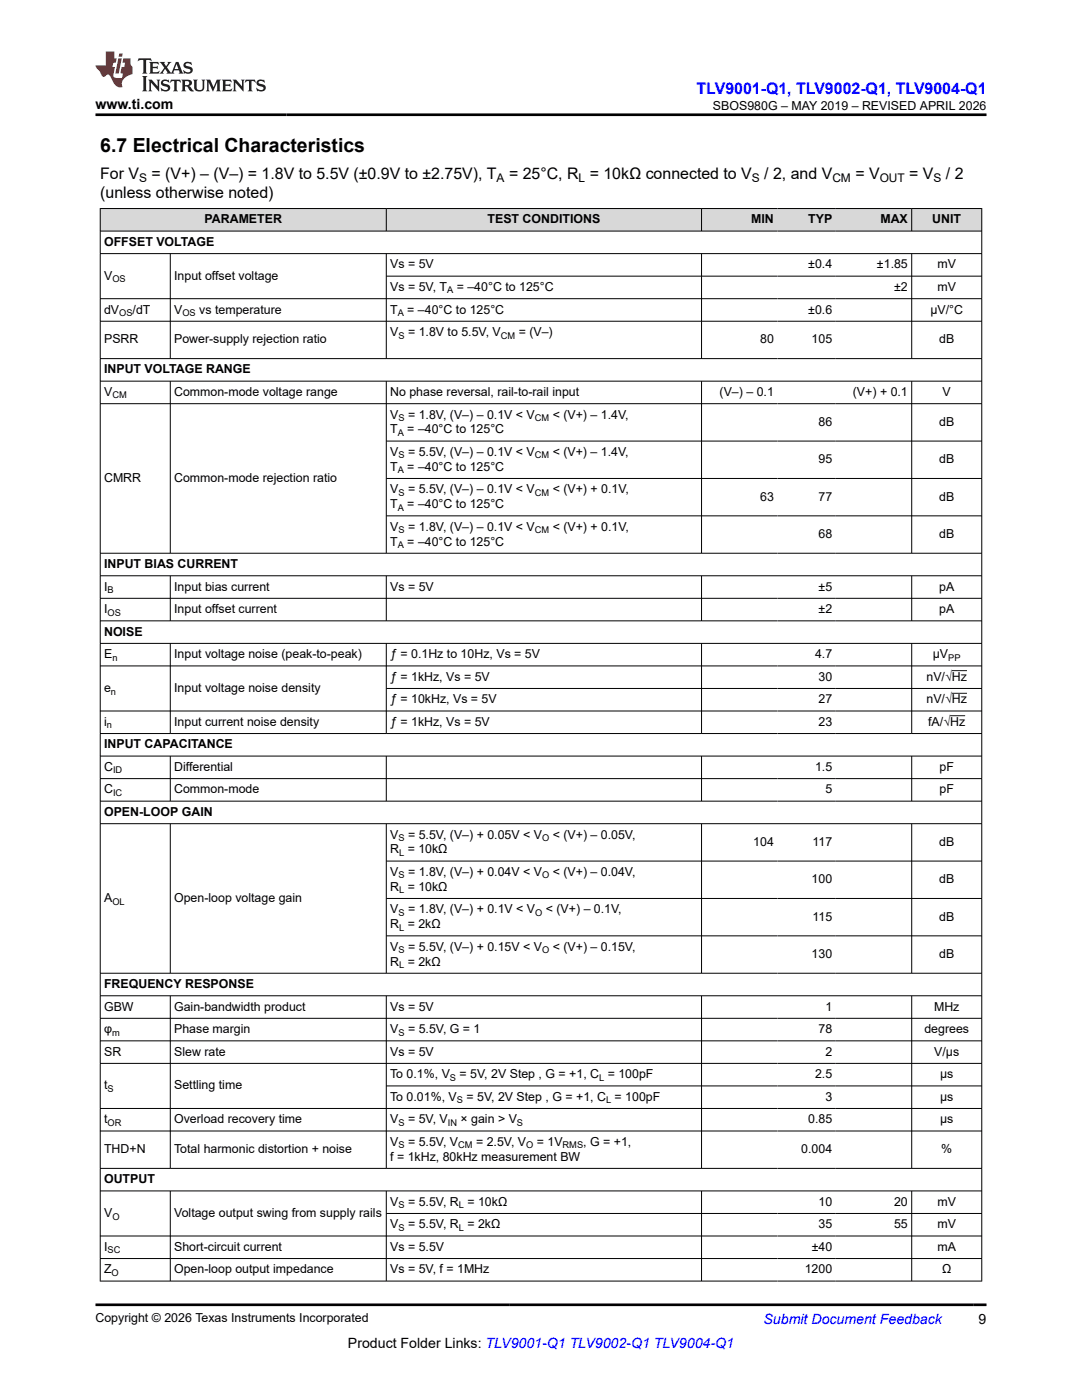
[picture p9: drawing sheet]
<svg xmlns="http://www.w3.org/2000/svg" width="216mm" height="279mm" viewBox="0 0 216 279" stroke-linecap="round" stroke-linejoin="round" font-family="sans-serif">
<defs><g id="words">
<text font-size="3.9" x="20" y="30.3">6.7 Electrical Characteristics</text>
<text font-size="3.2" fill="#00f" x="139" y="18.7">TLV9001-Q1, TLV9002-Q1, TLV9004-Q1</text>
<g font-size="3.2">
<text x="20" y="35.7">For V</text>
<text x="30.2" y="35.7">= (V+) – (V–) = 1.8V to 5.5V (±0.9V to ±2.75V), T</text>
<text x="101.6" y="35.7">= 25°C, R = 10kΩ connected to V</text>
<text x="152.5" y="35.7">/ 2, and V</text>
<text x="170.7" y="35.7">= V</text>
<text x="181.4" y="35.7">= V</text>
<text x="188.8" y="35.7">/ 2</text>
<text x="20" y="39.5">(unless otherwise noted)</text>
</g>
<g font-size="2.8">
<text x="19" y="21.8">www.ti.com</text>
<text x="69.4" y="269">Product Folder Links: TLV9001-Q1 TLV9002-Q1 TLV9004-Q1</text>
<text x="195.3" y="264.2">9</text>
</g>
<text font-size="2.8" fill="#00f" x="152.4" y="264.2">Submit Document Feedback</text>
<g font-size="2.5">
<text x="142.3" y="21.9">SBOS980G – MAY 2019 – REVISED APRIL 2026</text>
<text x="40.8" y="44.6">PARAMETER</text>
<text x="97.3" y="44.6">TEST CONDITIONS</text>
<text x="149.9" y="44.6">MIN</text>
<text x="161.3" y="44.6">TYP</text>
<text x="175.7" y="44.6">MAX</text>
<text x="186" y="44.6">UNIT</text>
<text x="20.8" y="49.1">OFFSET VOLTAGE</text>
<text x="77.8" y="53.6">Vs = 5V</text>
<text x="161.3" y="53.6">±0.4</text>
<text x="175" y="53.6">±1.85</text>
<text x="187.1" y="53.6">mV</text>
<text x="20.8" y="55.8">V</text>
<text x="34.7" y="55.8">Input offset voltage</text>
<text x="77.8" y="58.1">Vs = 5V, T</text>
<text x="91.1" y="58.1">= –40°C to 125°C</text>
<text x="178.4" y="58.1">±2</text>
<text x="187.1" y="58.1">mV</text>
<text x="20.8" y="62.6">dV</text>
<text x="26.5" y="62.6">/dT</text>
<text x="34.7" y="62.6">V</text>
<text x="39.8" y="62.6">vs temperature</text>
<text x="77.8" y="62.6">T</text>
<text x="81.3" y="62.6">= –40°C to 125°C</text>
<text x="161.3" y="62.6">±0.6</text>
<text x="185.6" y="62.6">μV/°C</text>
<text x="20.8" y="68.6">PSRR</text>
<text x="34.7" y="68.6">Power-supply rejection ratio</text>
<text x="77.8" y="67.1">V</text>
<text x="81.4" y="67.1">= 1.8V to 5.5V, V</text>
<text x="103.5" y="67.1">= (V–)</text>
<text x="151.7" y="68.6">80</text>
<text x="162" y="68.6">105</text>
<text x="187.4" y="68.6">dB</text>
<text x="20.8" y="74.5">INPUT VOLTAGE RANGE</text>
<text x="20.8" y="79">V</text>
<text x="34.7" y="79">Common-mode voltage range</text>
<text x="77.8" y="79">No phase reversal, rail-to-rail input</text>
<text x="77.8" y="83.5">V</text>
<text x="81.4" y="83.5">= 1.8V, (V–) – 0.1V &lt; V</text>
<text x="110.3" y="83.5">&lt; (V+) – 1.4V,</text>
<text x="143.6" y="79">(V–) – 0.1</text>
<text x="170.2" y="79">(V+) + 0.1</text>
<text x="188.1" y="79">V</text>
<text x="77.8" y="86.5">T</text>
<text x="81.3" y="86.5">= –40°C to 125°C</text>
<text x="163.3" y="85">86</text>
<text x="187.4" y="85">dB</text>
<text x="77.8" y="94">T</text>
<text x="77.8" y="91">V</text>
<text x="81.3" y="94">= –40°C to 125°C</text>
<text x="81.4" y="91">= 5.5V, (V–) – 0.1V &lt; V</text>
<text x="110.3" y="91">&lt; (V+) – 1.4V,</text>
<text x="163.3" y="92.5">95</text>
<text x="187.4" y="92.5">dB</text>
<text x="20.8" y="96.2">CMRR</text>
<text x="34.7" y="96.2">Common-mode rejection ratio</text>
<text x="77.8" y="101.4">T</text>
<text x="77.8" y="98.4">V</text>
<text x="81.3" y="101.4">= –40°C to 125°C</text>
<text x="81.4" y="98.4">= 5.5V, (V–) – 0.1V &lt; V</text>
<text x="110.3" y="98.4">&lt; (V+) + 0.1V,</text>
<text x="151.7" y="99.9">63</text>
<text x="163.3" y="99.9">77</text>
<text x="187.4" y="99.9">dB</text>
<text x="77.8" y="105.9">V</text>
<text x="81.4" y="105.9">= 1.8V, (V–) – 0.1V &lt; V</text>
<text x="110.3" y="105.9">&lt; (V+) + 0.1V,</text>
<text x="163.3" y="107.4">68</text>
<text x="187.4" y="107.4">dB</text>
<text x="20.8" y="113.4">INPUT BIAS CURRENT</text>
<text x="77.8" y="108.9">T</text>
<text x="81.3" y="108.9">= –40°C to 125°C</text>
<text x="20.8" y="117.9">I</text>
<text x="34.7" y="117.9">Input bias current</text>
<text x="77.8" y="117.9">Vs = 5V</text>
<text x="163.3" y="117.9">±5</text>
<text x="187.4" y="117.9">pA</text>
<text x="20.8" y="122.4">I</text>
<text x="34.7" y="122.4">Input offset current</text>
<text x="163.3" y="122.4">±2</text>
<text x="187.4" y="122.4">pA</text>
<text x="20.8" y="126.9">NOISE</text>
<text x="20.8" y="131.4">E</text>
<text x="34.7" y="131.4">Input voltage noise (peak-to-peak)</text>
<text x="77.8" y="131.4">ƒ = 0.1Hz to 10Hz, Vs = 5V</text>
<text x="162.6" y="131.4">4.7</text>
<text x="186.1" y="131.4">μV</text>
<text x="77.8" y="135.9">ƒ = 1kHz, Vs = 5V</text>
<text x="163.3" y="135.9">30</text>
<text x="184.9" y="135.9">nV/√Hz</text>
<text x="20.8" y="138.1">e</text>
<text x="34.7" y="138.1">Input voltage noise density</text>
<text x="77.8" y="140.4">ƒ = 10kHz, Vs = 5V</text>
<text x="163.3" y="140.4">27</text>
<text x="184.9" y="140.4">nV/√Hz</text>
<text x="20.8" y="144.9">i</text>
<text x="20.8" y="149.4">INPUT CAPACITANCE</text>
<text x="34.7" y="144.9">Input current noise density</text>
<text x="77.8" y="144.9">ƒ = 1kHz, Vs = 5V</text>
<text x="163.3" y="144.9">23</text>
<text x="185.2" y="144.9">fA/√Hz</text>
<text x="20.8" y="153.9">C</text>
<text x="34.7" y="153.9">Differential</text>
<text x="162.6" y="153.9">1.5</text>
<text x="187.5" y="153.9">pF</text>
<text x="20.8" y="158.4">C</text>
<text x="34.7" y="158.4">Common-mode</text>
<text x="164.7" y="158.4">5</text>
<text x="187.5" y="158.4">pF</text>
<text x="20.8" y="162.8">OPEN-LOOP GAIN</text>
<text x="77.8" y="167.3">V</text>
<text x="81.4" y="167.3">= 5.5V, (V–) + 0.05V &lt; V</text>
<text x="110.3" y="167.3">&lt; (V+) – 0.05V,</text>
<text x="77.8" y="170.3">R = 10kΩ</text>
<text x="150.3" y="168.8">104</text>
<text x="162.1" y="168.8">117</text>
<text x="187.4" y="168.8">dB</text>
<text x="77.8" y="174.8">V</text>
<text x="77.8" y="177.8">R = 10kΩ</text>
<text x="81.4" y="174.8">= 1.8V, (V–) + 0.04V &lt; V</text>
<text x="110.3" y="174.8">&lt; (V+) – 0.04V,</text>
<text x="162" y="176.3">100</text>
<text x="187.4" y="176.3">dB</text>
<text x="20.8" y="180">A</text>
<text x="34.7" y="180">Open-loop voltage gain</text>
<text x="77.8" y="182.3">V</text>
<text x="77.8" y="185.2">R = 2kΩ</text>
<text x="81.4" y="182.3">= 1.8V, (V–) + 0.1V &lt; V</text>
<text x="108.9" y="182.3">&lt; (V+) – 0.1V,</text>
<text x="162.1" y="183.8">115</text>
<text x="187.4" y="183.8">dB</text>
<text x="77.8" y="189.7">V</text>
<text x="81.4" y="189.7">= 5.5V, (V–) + 0.15V &lt; V</text>
<text x="110.3" y="189.7">&lt; (V+) – 0.15V,</text>
<text x="162" y="191.2">130</text>
<text x="187.4" y="191.2">dB</text>
<text x="20.8" y="197.2">FREQUENCY RESPONSE</text>
<text x="77.8" y="192.7">R = 2kΩ</text>
<text x="20.8" y="201.7">GBW</text>
<text x="34.7" y="201.7">Gain-bandwidth product</text>
<text x="77.8" y="201.7">Vs = 5V</text>
<text x="164.7" y="201.7">1</text>
<text x="186.4" y="201.7">MHz</text>
<text x="20.8" y="206.2">φ</text>
<text x="34.7" y="206.2">Phase margin</text>
<text x="77.8" y="206.2">V</text>
<text x="81.4" y="206.2">= 5.5V, G = 1</text>
<text x="163.3" y="206.2">78</text>
<text x="184.4" y="206.2">degrees</text>
<text x="20.8" y="210.7">SR</text>
<text x="34.7" y="210.7">Slew rate</text>
<text x="77.8" y="210.7">Vs = 5V</text>
<text x="77.8" y="215.2">To 0.1%, V</text>
<text x="91.7" y="215.2">= 5V, 2V Step , G = +1, C = 100pF</text>
<text x="162.6" y="215.2">2.5</text>
<text x="164.7" y="210.7">2</text>
<text x="186.4" y="210.7">V/µs</text>
<text x="187.6" y="215.2">μs</text>
<text x="20.8" y="217.4">t</text>
<text x="34.7" y="217.4">Settling time</text>
<text x="77.8" y="219.7">To 0.01%, V</text>
<text x="93.1" y="219.7">= 5V, 2V Step , G = +1, C = 100pF</text>
<text x="164.7" y="219.7">3</text>
<text x="187.6" y="219.7">μs</text>
<text x="20.8" y="224.2">t</text>
<text x="34.7" y="224.2">Overload recovery time</text>
<text x="77.8" y="224.2">V</text>
<text x="81.4" y="224.2">= 5V, V</text>
<text x="91.9" y="224.2">× gain &gt; V</text>
<text x="161.3" y="224.2">0.85</text>
<text x="187.6" y="224.2">μs</text>
<text x="20.8" y="230.2">THD+N</text>
<text x="34.7" y="230.2">Total harmonic distortion + noise</text>
<text x="77.8" y="228.7">V</text>
<text x="77.8" y="231.6">f = 1kHz, 80kHz measurement BW</text>
<text x="81.4" y="228.7">= 5.5V, V</text>
<text x="95" y="228.7">= 2.5V, V</text>
<text x="107.1" y="228.7">= 1V</text>
<text x="116.4" y="228.7">, G = +1,</text>
<text x="159.9" y="230.2">0.004</text>
<text x="187.8" y="230.2">%</text>
<text x="20.8" y="236.1">OUTPUT</text>
<text x="20.8" y="242.9">V</text>
<text x="34.7" y="242.9">Voltage output swing from supply rails</text>
<text x="77.8" y="240.6">V</text>
<text x="77.8" y="245.1">V</text>
<text x="81.4" y="240.6">= 5.5V, R = 10kΩ</text>
<text x="81.4" y="245.1">= 5.5V, R = 2kΩ</text>
<text x="163.3" y="240.6">10</text>
<text x="163.3" y="245.1">35</text>
<text x="178.4" y="240.6">20</text>
<text x="178.4" y="245.1">55</text>
<text x="187.1" y="240.6">mV</text>
<text x="187.1" y="245.1">mV</text>
<text x="20.8" y="249.6">I</text>
<text x="34.7" y="249.6">Short-circuit current</text>
<text x="77.8" y="249.6">Vs = 5.5V</text>
<text x="162" y="249.6">±40</text>
<text x="187.1" y="249.6">mA</text>
<text x="20.8" y="254.1">Z</text>
<text x="34.7" y="254.1">Open-loop output impedance</text>
<text x="77.8" y="254.1">Vs = 5V, f = 1MHz</text>
<text x="160.6" y="254.1">1200</text>
<text x="188" y="254.1">Ω</text>
<text x="19" y="263.9">Copyright © 2026 Texas Instruments Incorporated</text>
</g>
<g font-size="2.4">
<text x="27.8" y="36.3">S</text>
<text x="99.1" y="36.3">A</text>
<text x="115.5" y="36.3">L</text>
<text x="150" y="36.3">S</text>
<text x="166.1" y="36.3">CM</text>
<text x="175.5" y="36.3">OUT</text>
<text x="186.3" y="36.3">S</text>
</g>
<g font-size="1.9">
<text x="22.4" y="56.3">OS</text>
<text x="89.2" y="58.6">A</text>
<text x="23.8" y="63.1">OS</text>
<text x="36.4" y="63.1">OS</text>
<text x="79.4" y="63.1">A</text>
<text x="79.5" y="67.6">S</text>
<text x="99.9" y="67.6">CM</text>
<text x="22.4" y="79.5">CM</text>
<text x="79.4" y="87">A</text>
<text x="79.5" y="84">S</text>
<text x="106.7" y="84">CM</text>
<text x="79.4" y="94.4">A</text>
<text x="79.5" y="91.5">S</text>
<text x="106.7" y="91.5">CM</text>
<text x="79.4" y="101.9">A</text>
<text x="79.5" y="98.9">S</text>
<text x="106.7" y="98.9">CM</text>
<text x="79.5" y="106.4">S</text>
<text x="106.7" y="106.4">CM</text>
<text x="79.4" y="109.4">A</text>
<text x="21.5" y="118.4">B</text>
<text x="21.5" y="122.9">OS</text>
<text x="22.4" y="131.9">n</text>
<text x="189.2" y="131.9">PP</text>
<text x="22.1" y="138.6">n</text>
<text x="21.3" y="145.4">n</text>
<text x="22.6" y="154.3">ID</text>
<text x="22.6" y="158.8">IC</text>
<text x="79.5" y="167.8">S</text>
<text x="108.2" y="167.8">O</text>
<text x="79.6" y="170.8">L</text>
<text x="79.5" y="175.3">S</text>
<text x="79.6" y="178.3">L</text>
<text x="108.2" y="175.3">O</text>
<text x="22.4" y="180.5">OL</text>
<text x="79.5" y="182.8">S</text>
<text x="79.6" y="185.7">L</text>
<text x="106.8" y="182.8">O</text>
<text x="79.5" y="190.2">S</text>
<text x="108.2" y="190.2">O</text>
<text x="79.6" y="193.2">L</text>
<text x="22.4" y="206.7">m</text>
<text x="79.5" y="206.7">S</text>
<text x="89.8" y="215.7">S</text>
<text x="119.6" y="215.7">L</text>
<text x="21.5" y="217.9">S</text>
<text x="91.2" y="220.2">S</text>
<text x="120.9" y="220.2">L</text>
<text x="21.5" y="224.7">OR</text>
<text x="79.5" y="224.7">S</text>
<text x="89.4" y="224.7">IN</text>
<text x="103.2" y="224.7">S</text>
<text x="79.5" y="229.2">S</text>
<text x="91.4" y="229.2">CM</text>
<text x="105" y="229.2">O</text>
<text x="112.3" y="229.2">RMS</text>
<text x="22.4" y="243.4">O</text>
<text x="79.5" y="241.1">S</text>
<text x="79.5" y="245.6">S</text>
<text x="91.6" y="241.1">L</text>
<text x="91.6" y="245.6">L</text>
<text x="21.5" y="250.1">SC</text>
<text x="22.3" y="254.6">O</text>
</g>
</g></defs>
<g fill="#d8d8d8">
<path d="M20 41.6h175.9v4.5h-175.9z" fill-rule="evenodd"/>
<path d="M20.1 41.7h56.9v4.4h-56.9z" fill-rule="evenodd"/>
<path d="M77.1 41.7h62.8v4.4h-62.8z" fill-rule="evenodd"/>
<path d="M140 41.7h15.1v4.4h-15.1z" fill-rule="evenodd"/>
<path d="M155.1 41.7h11.7v4.4h-11.7z" fill-rule="evenodd"/>
<path d="M166.8 41.7h15.1v4.4h-15.1z" fill-rule="evenodd"/>
<path d="M182 41.7h13.8v4.4h-13.8z" fill-rule="evenodd"/>
</g>
<g fill="none" stroke="#000" stroke-width=".2">
<path d="M19.9 41.6h176.1M19.9 46.1h176.1M19.9 50.6h176.1M19.9 59.6h176.1M20 41.6v214.1M34 50.6v21M77.1 41.6v4.6M77.1 50.6v21M77.1 55.1h118.9M140 41.6v4.6M140 50.6v21M181.9 41.6v4.6"/>
<path d="M181.9 50.6v21M195.9 41.6v214.1M19.9 64.1h176.1M19.9 71.6h176.1M19.9 76.1h176.1M34 76.1v34.4M77.1 76.1v34.4M140 76.1v34.4M181.9 76.1v34.4M19.9 80.6h176.1M77.1 88h118.9M77.1 95.5h118.9"/>
<path d="M19.9 110.4h176.1M19.9 114.9h176.1M19.9 119.4h176.1M34 114.9v9.1M77.1 114.9v9.1M77.1 102.9h118.9M140 114.9v9.1M181.9 114.9v9.1M19.9 123.9h176.1M19.9 128.4h176.1M19.9 132.9h176.1M34 128.4v18.1"/>
<path d="M77.1 128.4v18.1M77.1 137.4h118.9M140 128.4v18.1M181.9 128.4v18.1M189.9 133.9h3.1M189.9 138.4h3.1M19.9 141.9h176.1M19.9 146.4h176.1M19.9 150.9h176.1M19.9 155.4h176.1M19.9 159.9h176.1M34 150.9v9"/>
<path d="M77.1 150.9v9M140 150.9v9M181.9 150.9v9M189.6 142.8h3M19.9 164.4h176.1M34 164.4v29.9M77.1 164.4v29.9M77.1 171.8h118.9M77.1 179.3h118.9M140 164.4v29.9M181.9 164.4v29.9M19.9 198.7h176.1"/>
<path d="M34 198.7v34.5M77.1 198.7v34.5M77.1 186.8h118.9M140 198.7v34.5M181.9 198.7v34.5M196 194.2h-176.1M19.9 203.2h176.1M19.9 207.7h176.1M19.9 212.2h176.1M77.1 216.7h118.9M19.9 221.2h176.1M19.9 225.7h176.1"/>
<path d="M19.9 233.2h176.1M19.9 237.7h176.1M34 237.7v18M77.1 237.7v18M140 237.7v18M181.9 237.7v18M19.9 246.7h176.1M19.9 251.2h176.1M19.9 255.7h176.1M77.1 242.2h118.9"/>
</g>
<path d="M27.7 11.6l-.2 .6 .5-.2h.6v.1v2.2l-.2 .4h1l-.2-.4v-2.2v-.1h.5l.5 .2-.1-.6zM29.8 12.4l.2 .3v1.6l-.2 .4h1.9l.1-.6a1.08 1.08 0 0 1-1.3 .2v-.7h.6l.4 .2v-.7l-.4 .2h-.6v-.5l.2-.2a1 1 0 0 1 1 .3l-.1-.5zM31.8 12.4l1 1.1-1 1.2h.9l-.2-.2 .4-.8 .5 .8-.2 .2h1.6l-.2-.2 .1-.5h1l.1 .5-.1 .2h.9l-.2-.4-.8-1.9h-.5l-1 2.1-.8-1.1 .9-1h-.8l.2 .2-.5 .6-.3-.6 .1-.2zM35.2 12.8l.4 1h-.8zM36.8 12.5a.65 .65 0 0 0-.2 .7 .65 .65 0 0 0 .6 .5l.7 .1 .1 .3a.79 .79 0 0 1-.7 .4 .79 .79 0 0 1-.7-.5l.1 .7 .2-.1a.93 .93 0 0 0 1.1 0 .93 .93 0 0 0 .4-.9 1.46 1.46 0 0 0-1.2-.6l-.1-.3a1.09 1.09 0 0 1 1.2 .2l-.2-.6-.1 .1-.6-.2zM28.4 15.2l.2 .4v2.2l-.2 .4h1l-.2-.4v-2.2l.2-.4zM29.6 15.9l.2 .4v1.5l-.2 .4h.8l-.3-.4v-1.3l1.7 1.8v-2l.2-.4h-.8l.2 .2 .1 1.1-1.2-1.3zM32.3 16a.65 .65 0 0 0-.2 .8 .65 .65 0 0 0 .7 .4l.6 .2 .1 .2a.79 .79 0 0 1-.7 .4 .79 .79 0 0 1-.7-.5l.1 .7 .2-.1a.93 .93 0 0 0 1.1 .1 .93 .93 0 0 0 .4-1 1.46 1.46 0 0 0-1.2-.5l-.1-.4a1.09 1.09 0 0 1 1.2 .2l-.2-.6-.1 .1-.6-.1zM34.1 15.9l-.1 .6a.63 .63 0 0 1 .7-.3l.1 1.6-.3 .4h1l-.2-.4v-1.6a.66 .66 0 0 1 .8 .3l-.1-.6zM36.2 15.9l.2 .4v1.5l-.2 .4h.9l-.2-.2v-.7h.5l.1 .2a.79 .79 0 0 0 1.2 .6l-1-.9a.61 .61 0 0 0 .6-.6 .61 .61 0 0 0-.5-.7zM36.9 16.2h.2a.47 .47 0 0 1 .5 .1 .47 .47 0 0 1 .1 .5l-.2 .1-.6 .1zM38.5 15.9l.2 .2a2.27 2.27 0 0 0 .4 2 1.04 1.04 0 0 0 1.7-.7v-1.3l.2-.2h-.8l.2 .4v1.1a.6 .6 0 0 1-.6 .6 .6 .6 0 0 1-.6-.6v-1.1l.3-.4zM41.1 15.9l.2 .4v1.5l-.2 .4h.7l-.2-.4v-1.4l.9 1.9 .8-1.9v1.4l-.2 .4h1l-.3-.4v-1.5l.3-.4h-.8l-.7 1.5-.7-1.5zM44.3 15.9l.2 .4v1.5l-.2 .4h1.9l.1-.6a1.09 1.09 0 0 1-1.3 .2v-.7h.6l.4 .2v-.6l-.4 .2h-.6v-.6l.2-.1a1.01 1.01 0 0 1 1 .3l-.1-.6zM46.4 15.9l.3 .4v1.5l-.3 .4h.8l-.2-.4v-1.3l1.6 1.8v-2l.2-.4h-.7l.2 .2v1.1l-1.2-1.3zM49 15.9l-.1 .6a.63 .63 0 0 1 .8-.3v1.6l-.3 .4h1l-.2-.4v-1.6a.66 .66 0 0 1 .8 .3l-.1-.6zM51.4 16a.65 .65 0 0 0-.2 .8 .65 .65 0 0 0 .6 .4l.6 .2 .2 .2a.79 .79 0 0 1-.8 .4 .79 .79 0 0 1-.6-.5l.1 .7 .2-.1a.93 .93 0 0 0 1 .1 .93 .93 0 0 0 .5-1 1.46 1.46 0 0 0-1.3-.5l-.1-.4a1.09 1.09 0 0 1 1.3 .2l-.2-.6-.2 .1-.5-.1z" fill="#231f20"/>
<path d="M21.1 10.3v2.7h-2.1l.1 .4 .9 1a.95 .95 0 0 0 .9 .9 .59 .59 0 0 1 .6-.4 .59 .59 0 0 1 .5 .3l.4 .8a1.59 1.59 0 0 0 2.1 1.4 1.61 1.61 0 0 1 1-2.3l1-.3-.1-1.5a1.59 1.59 0 0 1-.4-1.7h-1.4l-.2 .9h.5l-.1 .9h-.5l-.2 .9v.3l.4 .1-.2 .9h-.6a.73 .73 0 0 1-1.1-.7l.3-1.5h-.5l.2-.9h.5l.2-.9h-.5v-1.3zM23.6 11.6l-.6 3.1h.7l.6-3.1zM23.8 10.7l-.1 .6h.7l.1-.6z" fill="#ed1c24"/>
<path d="M19 22.9h177.8M19 260.4h177.8" fill="none" stroke="#000" stroke-width=".53"/>
<use href="#words"/>
</svg>
